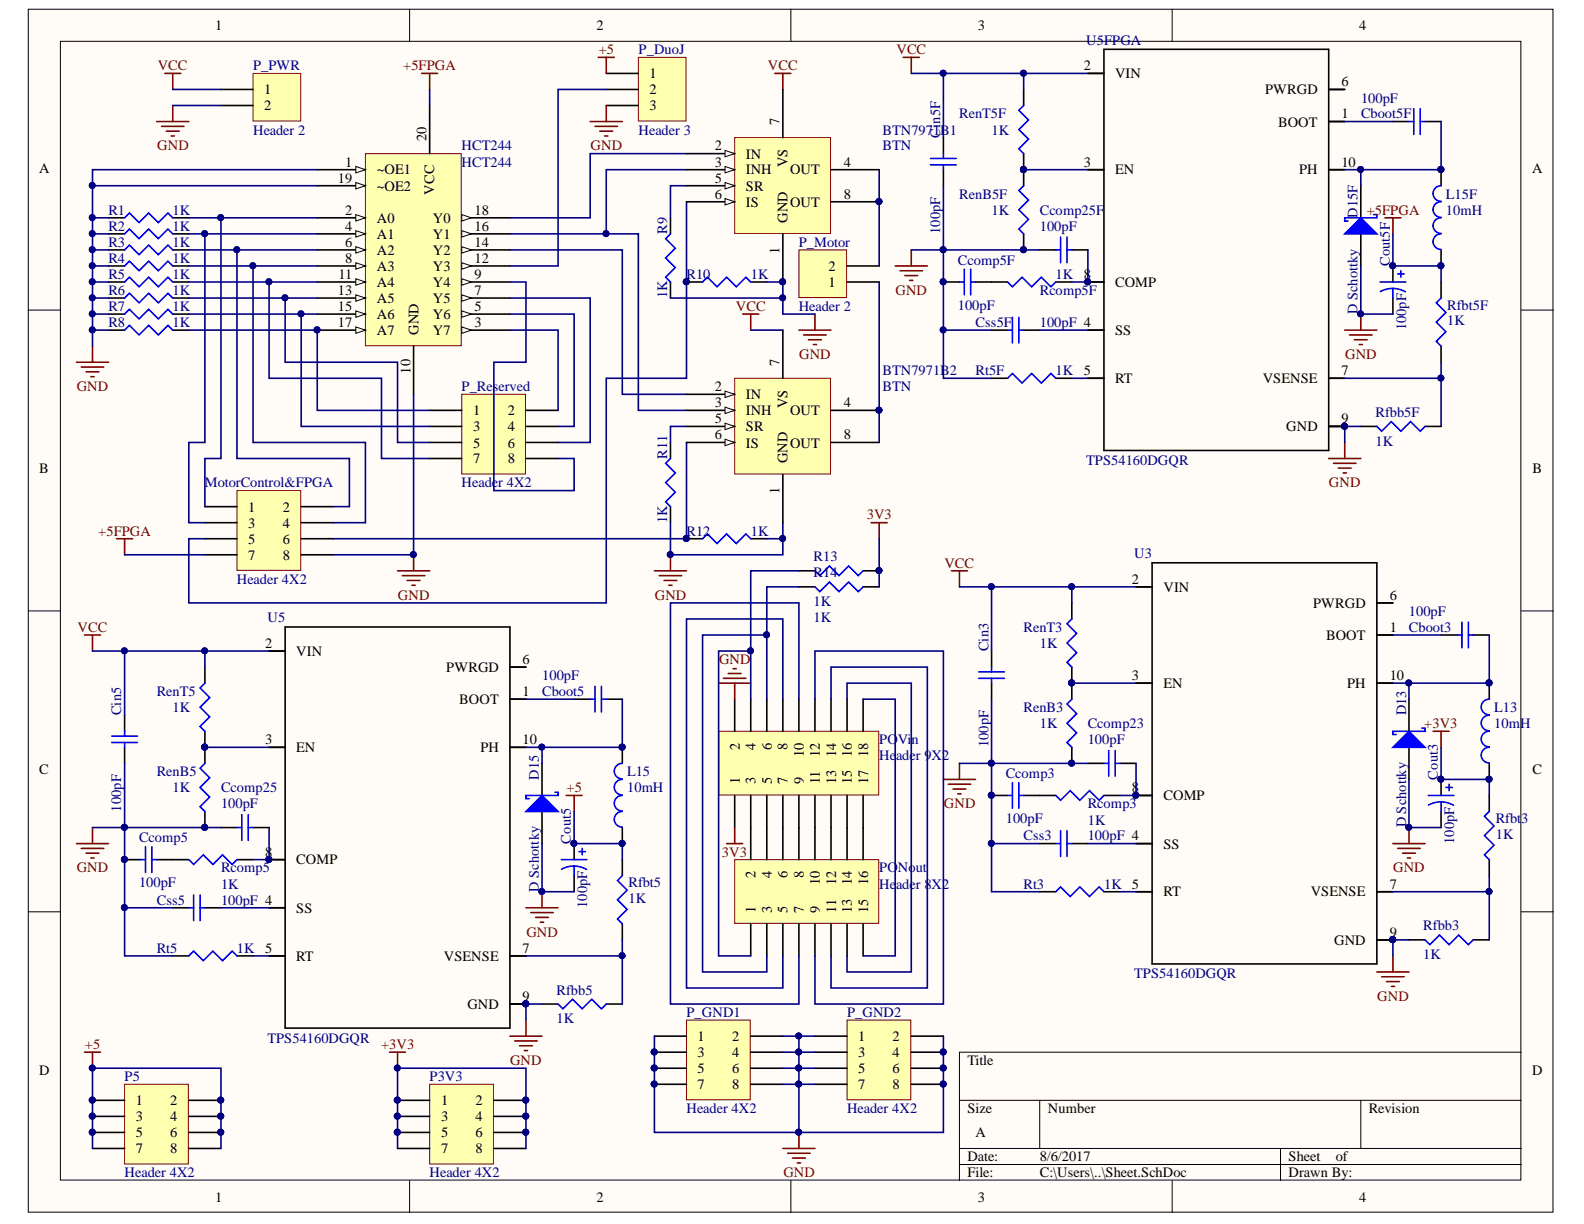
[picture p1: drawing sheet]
<svg xmlns="http://www.w3.org/2000/svg" width="279mm" height="216mm" viewBox="0 0 279 216" stroke-linecap="round" stroke-linejoin="round" font-family="sans-serif">
<defs><g id="words">
<g font-size="2.5">
<text x="38" y="5.3">1</text>
<text x="105.2" y="5.3">2</text>
<text x="172.5" y="5.3">3</text>
<text x="239.7" y="5.3">4</text>
<text x="46.6" y="16.7">1</text>
<text x="114.6" y="13.8">1</text>
<text x="114.6" y="16.7">2</text>
<text x="191.2" y="12.4">2</text>
<text x="196.7" y="13.8">VIN</text>
<text x="223.2" y="16.7">PWRGD</text>
<text x="236.6" y="15.2">6</text>
<text x="46.6" y="19.4">2</text>
<text x="114.6" y="19.4">3</text>
<text x="137.5" y="22" transform="rotate(-90 137.5 22)">7</text>
<text x="225.4" y="22.3">BOOT</text>
<text x="236.6" y="20.9">1</text>
<text x="60.9" y="29.4">1</text>
<text x="75.3" y="24.9" transform="rotate(-90 75.3 24.9)">20</text>
<text x="126.1" y="26.5">2</text>
<text x="126.1" y="29.4">3</text>
<text x="131.6" y="28">IN</text>
<text x="138.9" y="29.5" transform="rotate(-90 138.9 29.5)">VS</text>
<text x="148.8" y="29.4">4</text>
<text x="191.2" y="29.4">3</text>
<text x="236.6" y="29.4">10</text>
<text x="6.9" y="30.4">A</text>
<text x="59.6" y="32.2">19</text>
<text x="66.5" y="30.8">~OE1</text>
<text x="66.5" y="33.6">~OE2</text>
<text x="76.6" y="34.3" transform="rotate(-90 76.6 34.3)">VCC</text>
<text x="126.1" y="32.2">5</text>
<text x="126.1" y="35.1">6</text>
<text x="131.6" y="30.8">INH</text>
<text x="131.6" y="33.6">SR</text>
<text x="139.4" y="30.8">OUT</text>
<text x="148.8" y="35.1">8</text>
<text x="196.7" y="30.8">EN</text>
<text x="229.2" y="30.8">PH</text>
<text x="270.3" y="30.4">A</text>
<text x="60.9" y="37.9">2</text>
<text x="60.9" y="40.7">4</text>
<text x="66.5" y="39.3">A0</text>
<text x="76.4" y="39.3">Y0</text>
<text x="83.7" y="37.9">18</text>
<text x="83.7" y="40.7">16</text>
<text x="131.6" y="36.4">IS</text>
<text x="138.9" y="39.3" transform="rotate(-90 138.9 39.3)">GND</text>
<text x="139.4" y="36.4">OUT</text>
<text x="60.9" y="43.5">6</text>
<text x="60.9" y="46.3">8</text>
<text x="66.5" y="42.1">A1</text>
<text x="66.5" y="45">A2</text>
<text x="66.5" y="47.8">A3</text>
<text x="76.4" y="42.1">Y1</text>
<text x="76.4" y="45">Y2</text>
<text x="76.4" y="47.8">Y3</text>
<text x="83.7" y="43.5">14</text>
<text x="83.7" y="46.3">12</text>
<text x="137.5" y="44.8" transform="rotate(-90 137.5 44.8)">1</text>
<text x="146.1" y="47.8">2</text>
<text x="59.6" y="52">13</text>
<text x="59.7" y="49.2">11</text>
<text x="66.5" y="50.6">A4</text>
<text x="66.5" y="53.4">A5</text>
<text x="76.4" y="50.6">Y4</text>
<text x="76.4" y="53.4">Y5</text>
<text x="83.7" y="49.2">9</text>
<text x="83.7" y="52">7</text>
<text x="146.1" y="50.6">1</text>
<text x="191.2" y="49.2">8</text>
<text x="196.7" y="50.6">COMP</text>
<text x="59.6" y="54.9">15</text>
<text x="59.6" y="57.6">17</text>
<text x="66.5" y="56.3">A6</text>
<text x="66.5" y="59.1">A7</text>
<text x="73.8" y="59.1" transform="rotate(-90 73.8 59.1)">GND</text>
<text x="76.4" y="56.3">Y6</text>
<text x="76.4" y="59.1">Y7</text>
<text x="83.7" y="54.9">5</text>
<text x="83.7" y="57.6">3</text>
<text x="196.7" y="59.1">SS</text>
<text x="72.4" y="65.9" transform="rotate(-90 72.4 65.9)">10</text>
<text x="137.5" y="64.5" transform="rotate(-90 137.5 64.5)">7</text>
<text x="126.1" y="69">2</text>
<text x="126.1" y="71.8">3</text>
<text x="131.6" y="70.4">IN</text>
<text x="148.8" y="71.8">4</text>
<text x="191.2" y="66.2">5</text>
<text x="196.7" y="67.6">RT</text>
<text x="222.7" y="67.6">VSENSE</text>
<text x="236.6" y="66.2">7</text>
<text x="83.5" y="73.3">1</text>
<text x="83.5" y="76.1">3</text>
<text x="89.5" y="73.3">2</text>
<text x="89.5" y="76.1">4</text>
<text x="126.1" y="74.6">5</text>
<text x="126.1" y="77.5">6</text>
<text x="131.6" y="73.3">INH</text>
<text x="131.6" y="76.1">SR</text>
<text x="138.9" y="72" transform="rotate(-90 138.9 72)">VS</text>
<text x="139.4" y="73.3">OUT</text>
<text x="148.8" y="77.5">8</text>
<text x="226.9" y="76.1">GND</text>
<text x="236.6" y="74.6">9</text>
<text x="6.9" y="83.5">B</text>
<text x="83.5" y="78.9">5</text>
<text x="83.5" y="81.7">7</text>
<text x="89.5" y="78.9">6</text>
<text x="89.5" y="81.7">8</text>
<text x="131.6" y="78.9">IS</text>
<text x="138.9" y="81.7" transform="rotate(-90 138.9 81.7)">GND</text>
<text x="139.4" y="78.9">OUT</text>
<text x="270.3" y="83.5">B</text>
<text x="137.5" y="87.2" transform="rotate(-90 137.5 87.2)">1</text>
<text x="43.8" y="90.3">1</text>
<text x="43.8" y="93">3</text>
<text x="43.8" y="95.9">5</text>
<text x="49.9" y="90.3">2</text>
<text x="49.9" y="93">4</text>
<text x="49.9" y="95.9">6</text>
<text x="43.8" y="98.7">7</text>
<text x="49.9" y="98.7">8</text>
<text x="199.6" y="102.9">2</text>
<text x="205.2" y="104.4">VIN</text>
<text x="231.6" y="107.2">PWRGD</text>
<text x="245.1" y="105.8">6</text>
<text x="233.9" y="112.9">BOOT</text>
<text x="245.1" y="111.5">1</text>
<text x="46.8" y="114.3">2</text>
<text x="52.3" y="115.7">VIN</text>
<text x="78.7" y="118.6">PWRGD</text>
<text x="92.2" y="117.1">6</text>
<text x="199.6" y="119.9">3</text>
<text x="245.1" y="119.9">10</text>
<text x="81" y="124.1">BOOT</text>
<text x="92.2" y="122.8">1</text>
<text x="205.2" y="121.4">EN</text>
<text x="237.6" y="121.4">PH</text>
<text x="46.8" y="131.2">3</text>
<text x="92.2" y="131.2">10</text>
<text x="6.9" y="136.6">C</text>
<text x="52.3" y="132.7">EN</text>
<text x="84.7" y="132.7">PH</text>
<text x="130.5" y="132.3" transform="rotate(-90 130.5 132.3)">2</text>
<text x="133.3" y="132.3" transform="rotate(-90 133.3 132.3)">4</text>
<text x="136.1" y="132.3" transform="rotate(-90 136.1 132.3)">6</text>
<text x="138.9" y="132.3" transform="rotate(-90 138.9 132.3)">8</text>
<text x="141.8" y="133.5" transform="rotate(-90 141.8 133.5)">10</text>
<text x="144.6" y="133.5" transform="rotate(-90 144.6 133.5)">12</text>
<text x="147.5" y="133.5" transform="rotate(-90 147.5 133.5)">14</text>
<text x="150.3" y="133.5" transform="rotate(-90 150.3 133.5)">16</text>
<text x="153.1" y="133.5" transform="rotate(-90 153.1 133.5)">18</text>
<text x="270.3" y="136.6">C</text>
<text x="130.5" y="138.3" transform="rotate(-90 130.5 138.3)">1</text>
<text x="133.3" y="138.3" transform="rotate(-90 133.3 138.3)">3</text>
<text x="136.1" y="138.3" transform="rotate(-90 136.1 138.3)">5</text>
<text x="138.9" y="138.3" transform="rotate(-90 138.9 138.3)">7</text>
<text x="141.8" y="138.3" transform="rotate(-90 141.8 138.3)">9</text>
<text x="144.6" y="138.3" transform="rotate(-90 144.6 138.3)">11</text>
<text x="147.5" y="138.3" transform="rotate(-90 147.5 138.3)">13</text>
<text x="150.3" y="138.3" transform="rotate(-90 150.3 138.3)">15</text>
<text x="153.1" y="138.3" transform="rotate(-90 153.1 138.3)">17</text>
<text x="199.6" y="139.8">8</text>
<text x="205.2" y="141.1">COMP</text>
<text x="205.2" y="149.7">SS</text>
<text x="46.8" y="151.1">8</text>
<text x="52.3" y="152.5">COMP</text>
<text x="133.3" y="154.9" transform="rotate(-90 133.3 154.9)">2</text>
<text x="136.1" y="154.9" transform="rotate(-90 136.1 154.9)">4</text>
<text x="138.9" y="154.9" transform="rotate(-90 138.9 154.9)">6</text>
<text x="141.8" y="154.9" transform="rotate(-90 141.8 154.9)">8</text>
<text x="52.3" y="161">SS</text>
<text x="133.3" y="161" transform="rotate(-90 133.3 161)">1</text>
<text x="136.1" y="161" transform="rotate(-90 136.1 161)">3</text>
<text x="138.9" y="161" transform="rotate(-90 138.9 161)">5</text>
<text x="141.8" y="161" transform="rotate(-90 141.8 161)">7</text>
<text x="144.6" y="161" transform="rotate(-90 144.6 161)">9</text>
<text x="144.6" y="156.2" transform="rotate(-90 144.6 156.2)">10</text>
<text x="147.5" y="161" transform="rotate(-90 147.5 161)">11</text>
<text x="147.5" y="156.2" transform="rotate(-90 147.5 156.2)">12</text>
<text x="150.3" y="161" transform="rotate(-90 150.3 161)">13</text>
<text x="150.3" y="156.2" transform="rotate(-90 150.3 156.2)">14</text>
<text x="153.1" y="161" transform="rotate(-90 153.1 161)">15</text>
<text x="153.1" y="156.2" transform="rotate(-90 153.1 156.2)">16</text>
<text x="199.6" y="156.8">5</text>
<text x="205.2" y="158.1">RT</text>
<text x="231.2" y="158.1">VSENSE</text>
<text x="245.1" y="156.8">7</text>
<text x="235.3" y="166.7">GND</text>
<text x="245.1" y="165.2">9</text>
<text x="46.8" y="168.1">5</text>
<text x="52.3" y="169.4">RT</text>
<text x="78.3" y="169.4">VSENSE</text>
<text x="92.2" y="168.1">7</text>
<text x="82.4" y="178">GND</text>
<text x="92.2" y="176.5">9</text>
<text x="123" y="183.6">1</text>
<text x="129.1" y="183.6">2</text>
<text x="151.4" y="183.6">1</text>
<text x="157.5" y="183.6">2</text>
<text x="6.9" y="189.6">D</text>
<text x="123" y="186.4">3</text>
<text x="123" y="189.3">5</text>
<text x="129.1" y="186.4">4</text>
<text x="129.1" y="189.3">6</text>
<text x="151.4" y="186.4">3</text>
<text x="151.4" y="189.3">5</text>
<text x="157.5" y="186.4">4</text>
<text x="157.5" y="189.3">6</text>
<text x="170.6" y="187.9">Title</text>
<text x="270.3" y="189.6">D</text>
<text x="23.9" y="195">1</text>
<text x="23.9" y="197.8">3</text>
<text x="30" y="195">2</text>
<text x="30" y="197.8">4</text>
<text x="77.8" y="195">1</text>
<text x="77.8" y="197.8">3</text>
<text x="83.9" y="195">2</text>
<text x="83.9" y="197.8">4</text>
<text x="123" y="192.1">7</text>
<text x="129.1" y="192.1">8</text>
<text x="151.4" y="192.1">7</text>
<text x="157.5" y="192.1">8</text>
<text x="170.6" y="196.4">Size</text>
<text x="184.8" y="196.4">Number</text>
<text x="241.4" y="196.4">Revision</text>
<text x="23.9" y="200.6">5</text>
<text x="23.9" y="203.4">7</text>
<text x="30" y="200.6">6</text>
<text x="30" y="203.4">8</text>
<text x="77.8" y="200.6">5</text>
<text x="77.8" y="203.4">7</text>
<text x="83.9" y="200.6">6</text>
<text x="83.9" y="203.4">8</text>
<text x="172.1" y="200.6">A</text>
<text x="170.6" y="204.9">Date:</text>
<text x="170.6" y="207.6">File:</text>
<text x="183.4" y="204.9">8/6/2017</text>
<text x="183.4" y="207.6">C:\Users\..\Sheet.SchDoc</text>
<text x="227.3" y="204.9">Sheet</text>
<text x="227.3" y="207.6">Drawn By:</text>
<text x="235.6" y="204.9">of</text>
<text x="38" y="212">1</text>
<text x="105.2" y="212">2</text>
<text x="172.5" y="212">3</text>
<text x="239.7" y="212">4</text>
</g>
<g font-size="2.5" fill="#800000">
<text x="105.6" y="9.6">+5</text>
<text x="158.1" y="9.6">VCC</text>
<text x="27.8" y="12.4">VCC</text>
<text x="71.1" y="12.4">+5FPGA</text>
<text x="135.5" y="12.4">VCC</text>
<text x="27.7" y="26.5">GND</text>
<text x="104.2" y="26.5">GND</text>
<text x="241.1" y="37.9">+5FPGA</text>
<text x="158" y="52">GND</text>
<text x="129.8" y="54.9">VCC</text>
<text x="141" y="63.3">GND</text>
<text x="237.3" y="63.3">GND</text>
<text x="13.5" y="69">GND</text>
<text x="234.4" y="86">GND</text>
<text x="17.3" y="94.5">+5FPGA</text>
<text x="152.9" y="91.6">3V3</text>
<text x="166.6" y="100.1">VCC</text>
<text x="70.2" y="105.8">GND</text>
<text x="115.5" y="105.8">GND</text>
<text x="13.7" y="111.5">VCC</text>
<text x="126.8" y="117.1">GND</text>
<text x="251.2" y="128.5">+3V3</text>
<text x="100" y="139.8">+5</text>
<text x="166.5" y="142.6">GND</text>
<text x="13.5" y="153.9">GND</text>
<text x="127.3" y="151.1">3V3</text>
<text x="245.7" y="153.9">GND</text>
<text x="92.8" y="165.2">GND</text>
<text x="242.9" y="176.5">GND</text>
<text x="15" y="185.1">+5</text>
<text x="67.2" y="185.1">+3V3</text>
<text x="90" y="187.9">GND</text>
<text x="138.2" y="207.6">GND</text>
</g>
<g font-size="2.5" fill="#000080">
<text x="112.6" y="9.6">P_DuoJ</text>
<text x="191.6" y="7.9">U5FPGA</text>
<text x="44.6" y="12.4">P_PWR</text>
<text x="44.6" y="23.8">Header 2</text>
<text x="112.6" y="23.8">Header 3</text>
<text x="155.7" y="23.8">BTN7971B1</text>
<text x="169.2" y="20.9">RenT5F</text>
<text x="174.9" y="23.8">1K</text>
<text x="240.1" y="18.1">100pF</text>
<text x="240.1" y="20.9">Cboot5F</text>
<text x="81.4" y="26.5">HCT244</text>
<text x="81.4" y="29.4">HCT244</text>
<text x="155.7" y="26.5">BTN</text>
<text x="165.8" y="24.3" transform="rotate(-90 165.8 24.3)">Cin5F</text>
<text x="169.2" y="35.1">RenB5F</text>
<text x="255" y="35.1">L15F</text>
<text x="19.1" y="37.9">R1</text>
<text x="19.1" y="40.7">R2</text>
<text x="30.4" y="37.9">1K</text>
<text x="30.4" y="40.7">1K</text>
<text x="117.7" y="41.2" transform="rotate(-90 117.7 41.2)">R9</text>
<text x="165.8" y="41.2" transform="rotate(-90 165.8 41.2)">100pF</text>
<text x="174.9" y="37.9">1K</text>
<text x="183.4" y="40.7">100pF</text>
<text x="183.4" y="37.9">Ccomp25F</text>
<text x="239.5" y="38.5" transform="rotate(-90 239.5 38.5)">D15F</text>
<text x="255" y="37.9">10mH</text>
<text x="19.1" y="43.5">R3</text>
<text x="19.1" y="46.3">R4</text>
<text x="30.4" y="43.5">1K</text>
<text x="30.4" y="46.3">1K</text>
<text x="140.9" y="43.5">P_Motor</text>
<text x="169" y="46.7">Ccomp5F</text>
<text x="245.1" y="46.9" transform="rotate(-90 245.1 46.9)">Cout5F</text>
<text x="19.1" y="49.2">R5</text>
<text x="19.1" y="52">R6</text>
<text x="30.4" y="49.2">1K</text>
<text x="30.4" y="52">1K</text>
<text x="117.7" y="52.6" transform="rotate(-90 117.7 52.6)">1K</text>
<text x="121.1" y="49.2">R10</text>
<text x="132.4" y="49.2">1K</text>
<text x="183.4" y="52">Rcomp5F</text>
<text x="186.2" y="49.2">1K</text>
<text x="19.1" y="54.9">R7</text>
<text x="19.1" y="57.6">R8</text>
<text x="30.4" y="54.9">1K</text>
<text x="30.4" y="57.6">1K</text>
<text x="140.9" y="54.9">Header 2</text>
<text x="169" y="54.6">100pF</text>
<text x="172.1" y="57.6">Css5F</text>
<text x="183.4" y="57.6">100pF 4</text>
<text x="239.5" y="55.4" transform="rotate(-90 239.5 55.4)">D Schottky</text>
<text x="248" y="58.2" transform="rotate(-90 248 58.2)">100pF</text>
<text x="255.3" y="57.4">1K</text>
<text x="255.3" y="54.6">Rfbt5F</text>
<text x="81.4" y="69">P_Reserved</text>
<text x="155.7" y="66.2">BTN7971B2</text>
<text x="155.7" y="69">BTN</text>
<text x="172.1" y="66.2">Rt5F</text>
<text x="186.2" y="66.2">1K</text>
<text x="242.6" y="73.5">Rfbb5F</text>
<text x="117.7" y="80.9" transform="rotate(-90 117.7 80.9)">R11</text>
<text x="191.6" y="82">TPS54160DGQR</text>
<text x="242.6" y="78.6">1K</text>
<text x="36.1" y="86">MotorControl&amp;FPGA</text>
<text x="81.4" y="86">Header 4X2</text>
<text x="117.7" y="92.2" transform="rotate(-90 117.7 92.2)">1K</text>
<text x="121.1" y="94.5">R12</text>
<text x="132.4" y="94.5">1K</text>
<text x="143.5" y="99">R13</text>
<text x="143.5" y="101.8">R14</text>
<text x="200.1" y="98.5">U3</text>
<text x="41.8" y="102.9">Header 4X2</text>
<text x="143.5" y="106.9">1K</text>
<text x="47.2" y="109.8">U5</text>
<text x="143.5" y="109.8">1K</text>
<text x="180.5" y="111.5">RenT3</text>
<text x="248.5" y="108.6">100pF</text>
<text x="248.5" y="111.5">Cboot3</text>
<text x="95.6" y="119.9">100pF</text>
<text x="174.4" y="114.9" transform="rotate(-90 174.4 114.9)">Cin3</text>
<text x="183.4" y="114.3">1K</text>
<text x="27.7" y="122.8">RenT5</text>
<text x="30.4" y="125.6">1K</text>
<text x="95.6" y="122.8">Cboot5</text>
<text x="180.5" y="125.6">RenB3</text>
<text x="263.6" y="125.6">L13</text>
<text x="21.4" y="126.2" transform="rotate(-90 21.4 126.2)">Cin5</text>
<text x="155.1" y="131.2">PO</text>
<text x="158.4" y="131.2">Vi</text>
<text x="160.8" y="131.2">n</text>
<text x="174.4" y="131.8" transform="rotate(-90 174.4 131.8)">100pF</text>
<text x="183.4" y="128.5">1K</text>
<text x="191.9" y="131.2">100pF</text>
<text x="191.9" y="128.5">Ccomp23</text>
<text x="248" y="126.2" transform="rotate(-90 248 126.2)">D13</text>
<text x="263.6" y="128.5">10mH</text>
<text x="27.7" y="136.9">RenB5</text>
<text x="95" y="137.5" transform="rotate(-90 95 137.5)">D15</text>
<text x="110.6" y="136.9">L15</text>
<text x="155.1" y="134.1">He</text>
<text x="158" y="134.1">ader 9X2</text>
<text x="177.4" y="137.2">Ccomp3</text>
<text x="253.6" y="137.5" transform="rotate(-90 253.6 137.5)">Cout3</text>
<text x="21.4" y="143.2" transform="rotate(-90 21.4 143.2)">100pF</text>
<text x="30.4" y="139.8">1K</text>
<text x="39" y="142.6">100pF</text>
<text x="39" y="139.8">Ccomp25</text>
<text x="110.6" y="139.8">10mH</text>
<text x="191.9" y="142.6">Rcomp3</text>
<text x="24.5" y="148.6">Ccomp5</text>
<text x="100.7" y="148.8" transform="rotate(-90 100.7 148.8)">Cout5</text>
<text x="177.4" y="145.1">100pF</text>
<text x="180.5" y="148.2">Css3</text>
<text x="191.9" y="145.4">1K</text>
<text x="191.9" y="148.2">100pF 4</text>
<text x="248" y="146" transform="rotate(-90 248 146)">D Schottky</text>
<text x="256.5" y="148.8" transform="rotate(-90 256.5 148.8)">100pF</text>
<text x="263.8" y="148">1K</text>
<text x="263.8" y="145.1">Rfbt</text>
<text x="268.3" y="145.1">3</text>
<text x="39" y="153.9">Rcomp5</text>
<text x="155.1" y="153.9">PO</text>
<text x="158.4" y="153.9">Nout</text>
<text x="24.5" y="156.4">100pF</text>
<text x="27.7" y="159.6">Css5</text>
<text x="39" y="156.8">1K</text>
<text x="39" y="159.6">100pF 4</text>
<text x="95" y="157.3" transform="rotate(-90 95 157.3)">D Schottky</text>
<text x="103.6" y="160.1" transform="rotate(-90 103.6 160.1)">100pF</text>
<text x="110.9" y="159.3">1K</text>
<text x="110.9" y="156.4">Rfbt5</text>
<text x="155.1" y="156.8">He</text>
<text x="158" y="156.8">ader 8X2</text>
<text x="180.5" y="156.8">Rt3</text>
<text x="194.7" y="156.8">1K</text>
<text x="251.1" y="164.1">Rfbb3</text>
<text x="27.7" y="168.1">Rt5</text>
<text x="41.8" y="168.1">1K</text>
<text x="200.1" y="172.6">TPS54160DGQR</text>
<text x="251.1" y="169.2">1K</text>
<text x="98.2" y="175.4">Rfbb5</text>
<text x="121.1" y="179.4">P_GND1</text>
<text x="149.4" y="179.4">P_GND2</text>
<text x="47.2" y="183.9">TPS54160DGQR</text>
<text x="98.2" y="180.5">1K</text>
<text x="22" y="190.7">P5</text>
<text x="75.8" y="190.7">P3V3</text>
<text x="121.1" y="196.4">Header 4X2</text>
<text x="149.4" y="196.4">Header 4X2</text>
<text x="22" y="207.6">Header 4X2</text>
<text x="75.8" y="207.6">Header 4X2</text>
</g>
</g></defs>
<g fill="#fffcf8" stroke="#000" stroke-width=".18">
<path d="M5 1.6h268.9v212.2h-268.9z"/>
<path d="M10.7 7.3h257.6v200.9h-257.6z"/>
</g>
<g fill="none" stroke="#000" stroke-width=".18">
<path d="M72.2 1.6v5.7M139.5 1.6v5.7M206.8 1.6v5.7M5 54.7h5.7M268.3 54.7h5.7M5 107.8h5.7M268.3 107.8h5.7M5 160.8h5.7M268.3 160.8h5.7M169.2 194.1h99.1M183.4 194.1v8.5M240 194.1v8.5"/>
<path d="M268.3 185.6h-99.1v22.6M72.2 208.2v5.7M139.5 208.2v5.7M169.2 202.6h99.1M169.2 205.4h99.1M206.8 208.2v5.7M225.9 202.6v5.6"/>
</g>
<path d="M13.5 63.9h5.6M14.3 64.7h4M15.2 65.6h2.2M16 66.4h.6M16.3 61.1v2.8M73 97.9v2.8M70.1 100.7h5.7M71 101.5h3.9M71.8 102.4h2.3M72.7 103.2h.5" fill="none" stroke="#800000" stroke-width=".28"/>
<circle cx="72.9" cy="97.8" r=".52" fill="#000080" stroke="#000080" stroke-width=".18"/>
<g fill="none" stroke="#000" stroke-width=".28">
<path d="M19.1 38.4h2.9M30.5 38.4h2.8M19.1 41.3h2.9M19.1 44.1h2.9M19.1 46.9h2.9M19.1 49.7h2.9M19.1 52.6h2.9M19.1 55.4h2.9M19.1 58.2h2.9M30.5 41.3h2.8M30.5 44.1h2.8M30.5 46.9h2.8"/>
<path d="M30.5 49.7h2.8M30.5 52.6h2.8M30.5 55.4h2.8M30.5 58.2h2.8"/>
</g>
<path d="M22 38.4l.8-.8 1.7 1.7 1.7-1.7 1.7 1.7 1.7-1.7 .9 .8M22 41.3l.8-.9 1.7 1.7 1.7-1.7 1.7 1.7 1.7-1.7 .9 .9M22 44.1l.8-.9 1.7 1.7 1.7-1.7 1.7 1.7 1.7-1.7 .9 .9M22 46.9l.8-.8 1.7 1.7 1.7-1.7 1.7 1.7 1.7-1.7 .9 .8M22 49.7l.8-.8 1.7 1.7 1.7-1.7 1.7 1.7 1.7-1.7 .9 .8M22 52.6l.8-.9 1.7 1.7 1.7-1.7 1.7 1.7 1.7-1.7 .9 .9M22 55.4l.8-.8 1.7 1.7 1.7-1.7 1.7 1.7 1.7-1.7 .9 .8M22 58.2l.8-.8 1.7 1.7 1.7-1.7 1.7 1.7 1.7-1.7 .9 .8" fill="none" stroke="#00f" stroke-width=".28"/>
<path d="M64.5 27.1h16.9v33.9h-16.9z" fill="#ffffb0" stroke="#800000" stroke-width=".18"/>
<path d="M56 29.9h8.5" fill="none" stroke="#000" stroke-width=".28"/>
<path d="M62.8 29.4l1.7 .5-1.7 .6z" fill="#fffcf8"/>
<path d="M62.8 29.4l1.7 .5-1.7 .6z" fill="none" stroke="#000" stroke-width=".18"/>
<path d="M56 32.8h8.5" fill="none" stroke="#000" stroke-width=".28"/>
<path d="M62.8 32.2l1.7 .6-1.7 .5z" fill="#fffcf8"/>
<path d="M62.8 32.2l1.7 .6-1.7 .5z" fill="none" stroke="#000" stroke-width=".18"/>
<path d="M56 38.4h8.5" fill="none" stroke="#000" stroke-width=".28"/>
<path d="M62.8 37.9l1.7 .5-1.7 .6z" fill="#fffcf8"/>
<path d="M62.8 37.9l1.7 .5-1.7 .6z" fill="none" stroke="#000" stroke-width=".18"/>
<path d="M56 41.3h8.5" fill="none" stroke="#000" stroke-width=".28"/>
<path d="M62.8 40.7l1.7 .6-1.7 .5z" fill="#fffcf8"/>
<path d="M62.8 40.7l1.7 .6-1.7 .5z" fill="none" stroke="#000" stroke-width=".18"/>
<path d="M56 44.1h8.5" fill="none" stroke="#000" stroke-width=".28"/>
<path d="M62.8 43.5l1.7 .6-1.7 .5z" fill="#fffcf8"/>
<path d="M62.8 43.5l1.7 .6-1.7 .5z" fill="none" stroke="#000" stroke-width=".18"/>
<path d="M56 46.9h8.5" fill="none" stroke="#000" stroke-width=".28"/>
<path d="M62.8 46.3l1.7 .6-1.7 .6z" fill="#fffcf8"/>
<path d="M62.8 46.3l1.7 .6-1.7 .6z" fill="none" stroke="#000" stroke-width=".18"/>
<path d="M56 49.7h8.5" fill="none" stroke="#000" stroke-width=".28"/>
<path d="M62.8 49.2l1.7 .5-1.7 .6z" fill="#fffcf8"/>
<path d="M62.8 49.2l1.7 .5-1.7 .6z" fill="none" stroke="#000" stroke-width=".18"/>
<path d="M56 52.6h8.5" fill="none" stroke="#000" stroke-width=".28"/>
<path d="M62.8 52l1.7 .6-1.7 .5z" fill="#fffcf8"/>
<path d="M62.8 52l1.7 .6-1.7 .5z" fill="none" stroke="#000" stroke-width=".18"/>
<path d="M56 55.4h8.5" fill="none" stroke="#000" stroke-width=".28"/>
<path d="M62.8 54.8l1.7 .6-1.7 .6z" fill="#fffcf8"/>
<path d="M62.8 54.8l1.7 .6-1.7 .6z" fill="none" stroke="#000" stroke-width=".18"/>
<path d="M56 58.2h8.5" fill="none" stroke="#000" stroke-width=".28"/>
<path d="M62.8 57.7l1.7 .5-1.7 .6z" fill="#fffcf8"/>
<path d="M62.8 57.7l1.7 .5-1.7 .6z" fill="none" stroke="#000" stroke-width=".18"/>
<circle cx="55.9" cy="58.2" r=".52" fill="#000080" stroke="#000080" stroke-width=".18"/>
<path d="M75.8 18.6v8.5M81.4 38.4h8.5M73 61.1v8.5" fill="none" stroke="#000" stroke-width=".28"/>
<path d="M81.4 37.9l1.7 .5-1.7 .6z" fill="#fffcf8"/>
<path d="M81.4 37.9l1.7 .5-1.7 .6z" fill="none" stroke="#000" stroke-width=".18"/>
<path d="M81.4 41.3h8.5" fill="none" stroke="#000" stroke-width=".28"/>
<path d="M81.4 40.7l1.7 .6-1.7 .5z" fill="#fffcf8"/>
<path d="M81.4 40.7l1.7 .6-1.7 .5z" fill="none" stroke="#000" stroke-width=".18"/>
<path d="M81.4 44.1h8.5" fill="none" stroke="#000" stroke-width=".28"/>
<path d="M81.4 43.5l1.7 .6-1.7 .5z" fill="#fffcf8"/>
<path d="M81.4 43.5l1.7 .6-1.7 .5z" fill="none" stroke="#000" stroke-width=".18"/>
<path d="M81.4 46.9h8.5" fill="none" stroke="#000" stroke-width=".28"/>
<path d="M81.4 46.3l1.7 .6-1.7 .6z" fill="#fffcf8"/>
<path d="M81.4 46.3l1.7 .6-1.7 .6z" fill="none" stroke="#000" stroke-width=".18"/>
<path d="M81.4 49.7h8.5" fill="none" stroke="#000" stroke-width=".28"/>
<path d="M81.4 49.2l1.7 .5-1.7 .6z" fill="#fffcf8"/>
<path d="M81.4 49.2l1.7 .5-1.7 .6z" fill="none" stroke="#000" stroke-width=".18"/>
<path d="M81.4 52.6h8.5" fill="none" stroke="#000" stroke-width=".28"/>
<path d="M81.4 52l1.7 .6-1.7 .5z" fill="#fffcf8"/>
<path d="M81.4 52l1.7 .6-1.7 .5z" fill="none" stroke="#000" stroke-width=".18"/>
<path d="M81.4 55.4h8.5" fill="none" stroke="#000" stroke-width=".28"/>
<path d="M81.4 54.8l1.7 .6-1.7 .6z" fill="#fffcf8"/>
<path d="M81.4 54.8l1.7 .6-1.7 .6z" fill="none" stroke="#000" stroke-width=".18"/>
<path d="M81.4 58.2h8.5" fill="none" stroke="#000" stroke-width=".28"/>
<path d="M81.4 57.7l1.7 .5-1.7 .6z" fill="#fffcf8"/>
<path d="M81.4 57.7l1.7 .5-1.7 .6z" fill="none" stroke="#000" stroke-width=".18"/>
<g fill="#000080" stroke="#000080" stroke-width=".18">
<circle cx="55.9" cy="58.2" r=".52"/>
<circle cx="118.2" cy="97.8" r=".52"/>
<circle cx="121.1" cy="49.7" r=".52"/>
<circle cx="121.1" cy="95" r=".52"/>
</g>
<g fill="none" stroke="#800000" stroke-width=".28">
<path d="M74.4 12.9h2.8M75.8 12.9v2.9M136.7 12.9h2.8M138.1 12.9v2.9M131 55.4h2.8M132.4 55.4v2.8M140.9 58.2h5.7M141.8 59.1h3.9M142.6 59.9h2.3M143.7 55.4v2.8M143.5 60.8h.5M118.3 97.9v2.8"/>
<path d="M115.4 100.7h5.7M116.3 101.5h3.9M117.1 102.4h2.3M118 103.2h.5"/>
</g>
<path d="M118.3 38.4v2.9M118.3 49.7v2.9M121.1 49.7h2.8M132.4 49.7h2.9M118.3 78v2.9M118.3 89.4v2.8M121.1 95h2.8M132.4 95h2.9" fill="none" stroke="#000" stroke-width=".28"/>
<path d="M118.3 41.3l-.9 .8 1.7 1.7-1.7 1.7 1.7 1.7-1.7 1.7 .9 .8M123.9 49.7l.9-.8 1.7 1.7 1.7-1.7 1.7 1.7 1.7-1.7 .8 .8M118.3 80.9l-.9 .8 1.7 1.7-1.7 1.7 1.7 1.7-1.7 1.7 .9 .9M123.9 95l.9-.8 1.7 1.7 1.7-1.7 1.7 1.7 1.7-1.7 .8 .8" fill="none" stroke="#00f" stroke-width=".28"/>
<path d="M81.4 69.6h11.3v14h-11.3z" fill="#ffffb0" stroke="#800000" stroke-width=".18"/>
<path d="M75.8 72.4h5.6M75.8 75.2h5.6M75.8 78h5.6M92.8 72.4h5.6M92.8 75.2h5.6M92.8 78h5.6M75.8 80.9h5.6M92.8 80.9h5.6" fill="none" stroke="#000" stroke-width=".28"/>
<path d="M140.9 44.1h8.4v8.4h-8.4z" fill="#ffffb0" stroke="#800000" stroke-width=".18"/>
<path d="M149.4 49.7h5.7M149.4 46.9h5.7" fill="none" stroke="#000" stroke-width=".28"/>
<path d="M44.6 12.9h8.4v8.5h-8.4z" fill="#ffffb0" stroke="#800000" stroke-width=".18"/>
<path d="M39 15.8h5.6M39 18.6h5.6" fill="none" stroke="#000" stroke-width=".28"/>
<path d="M29.1 12.9h2.8M30.5 12.9v2.9M30.5 18.6v2.8M27.6 21.4h5.7M28.5 22.3h4M29.3 23.1h2.3M30.2 24h.6" fill="none" stroke="#800000" stroke-width=".28"/>
<path d="M112.6 10.1h8.4v11.3h-8.4z" fill="#ffffb0" stroke="#800000" stroke-width=".18"/>
<path d="M106.9 12.9h5.7M106.9 15.8h5.7M106.9 18.6h5.7" fill="none" stroke="#000" stroke-width=".28"/>
<path d="M105.5 10.1h2.9M106.9 10.1v2.8M106.9 18.6v2.8M104.1 21.4h5.7M105 22.3h3.9M105.8 23.1h2.3M106.7 24h.5" fill="none" stroke="#800000" stroke-width=".28"/>
<path d="M75.8 191.3h11.2v14h-11.2z" fill="#ffffb0" stroke="#800000" stroke-width=".18"/>
<path d="M70.1 194.1h5.7M70.1 196.9h5.7M70.1 199.7h5.7M87.1 194.1h5.7M87.1 196.9h5.7M87.1 199.7h5.7M70.1 202.6h5.7M87.1 202.6h5.7" fill="none" stroke="#000" stroke-width=".28"/>
<g fill="#000080" stroke="#000080" stroke-width=".18">
<circle cx="70.1" cy="194" r=".52"/>
<circle cx="92.7" cy="194" r=".52"/>
<circle cx="70.1" cy="196.9" r=".52"/>
<circle cx="92.7" cy="196.9" r=".52"/>
<circle cx="70.1" cy="199.7" r=".52"/>
<circle cx="92.7" cy="199.7" r=".52"/>
</g>
<path d="M22 191.3h11.2v14h-11.2z" fill="#ffffb0" stroke="#800000" stroke-width=".18"/>
<path d="M16.3 194.1h5.7M16.3 196.9h5.7M16.3 199.7h5.7M33.3 194.1h5.7M33.3 196.9h5.7M33.3 199.7h5.7M16.3 202.6h5.7M33.3 202.6h5.7" fill="none" stroke="#000" stroke-width=".28"/>
<g fill="#000080" stroke="#000080" stroke-width=".18">
<circle cx="16.3" cy="194" r=".52"/>
<circle cx="38.9" cy="194" r=".52"/>
<circle cx="16.3" cy="196.9" r=".52"/>
<circle cx="38.9" cy="196.9" r=".52"/>
<circle cx="16.3" cy="199.7" r=".52"/>
<circle cx="38.9" cy="199.7" r=".52"/>
</g>
<path d="M41.8 86.5h11.2v14.1h-11.2z" fill="#ffffb0" stroke="#800000" stroke-width=".18"/>
<path d="M36.1 89.4h5.7M36.1 92.2h5.7M36.1 95h5.7M36.1 97.9h5.7M53.1 89.4h5.7M53.1 92.2h5.7M53.1 95h5.7M53.1 97.9h5.7" fill="none" stroke="#000" stroke-width=".28"/>
<path d="M20.6 95h2.8M22 95v2.9" fill="none" stroke="#800000" stroke-width=".28"/>
<path d="M121.1 179.9h11.2v14.1h-11.2z" fill="#ffffb0" stroke="#800000" stroke-width=".18"/>
<path d="M115.4 182.8h5.7M115.4 185.6h5.7M115.4 188.4h5.7M115.4 191.3h5.7M132.4 182.8h5.7M132.4 185.6h5.7M132.4 188.4h5.7M132.4 191.3h5.7" fill="none" stroke="#000" stroke-width=".28"/>
<g fill="#000080" stroke="#000080" stroke-width=".18">
<circle cx="115.4" cy="185.6" r=".52"/>
<circle cx="115.4" cy="188.4" r=".52"/>
<circle cx="115.4" cy="191.2" r=".52"/>
</g>
<path d="M149.4 179.9h11.3v14.1h-11.3z" fill="#ffffb0" stroke="#800000" stroke-width=".18"/>
<g fill="none" stroke="#000" stroke-width=".28">
<path d="M36.1 117.7v2.8M47.5 114.8h2.8M50.3 110.6h39.6v70.7h-39.6zM89.9 117.7h2.9M22 126.2v2.8M22 131.8v2.8M36.1 129v5.6M47.5 131.8h2.8M89.9 123.3h2.9M89.9 131.8h2.9M95.6 134.6v5.7M101.3 123.3h2.8"/>
<path d="M106.9 123.3h2.9M22 151.6h2.8M27.6 151.6h5.7M36.1 143.1v2.9M39 146h2.8M41.8 151.6h2.8M44.6 146h2.9M47.5 151.6h2.8M95.6 143.1v5.7M30.5 160.1h2.8M30.5 168.6h2.8M36.1 160.1h2.9"/>
<path d="M41.8 168.6h2.8M47.5 160.1h2.8M47.5 168.6h2.8M89.9 168.6h2.9M89.9 177.1h2.9M143.7 182.8h5.7M143.7 185.6h5.7M143.7 188.4h5.7M143.7 191.3h5.7M160.7 182.8h5.7M160.7 185.6h5.7M160.7 188.4h5.7"/>
<path d="M160.7 191.3h5.7"/>
</g>
<g fill="#000080" stroke="#000080" stroke-width=".18">
<circle cx="166.4" cy="185.6" r=".52"/>
<circle cx="166.4" cy="188.4" r=".52"/>
<circle cx="166.4" cy="191.2" r=".52"/>
<circle cx="70.1" cy="188.4" r=".52"/>
<circle cx="16.3" cy="188.4" r=".52"/>
<circle cx="140.9" cy="199.7" r=".52"/>
<circle cx="47.4" cy="151.6" r=".52"/>
<circle cx="92.7" cy="177.1" r=".52"/>
<circle cx="36.1" cy="131.8" r=".52"/>
<circle cx="36.1" cy="145.9" r=".52"/>
<circle cx="21.9" cy="151.6" r=".52"/>
</g>
<g fill="none" stroke="#800000" stroke-width=".28">
<path d="M14.9 112h2.8M16.3 112v2.8M13.5 148.8h5.6M14.3 149.6h4M15.2 150.5h2.2M16 151.3h.6M16.3 146v2.8M14.9 185.6h2.8M16.3 185.6v2.8M68.7 185.6h2.8M70.1 185.6v2.8M140.9 199.7v2.9"/>
<path d="M138.1 202.6h5.6M138.9 203.4h4M139.8 204.3h2.2M140.6 205.1h.6"/>
</g>
<g fill="none" stroke="#00f" stroke-width=".28">
<path d="M19.7 129.8h4.5M19.7 131h4.5M22 129v.8M22 131v.8M36.1 120.5l-.8 .8 1.7 1.7-1.7 1.7 1.7 1.7-1.7 1.7 .8 .9M36.1 134.6l-.8 .9 1.7 1.7-1.7 1.7 1.7 1.7-1.7 1.7 .8 .8M104.1 123.3h.9M105 121.1v4.5M106.1 121.1v4.5M106.1 123.3h.8M24.8 151.6h.9M25.7 149.4v4.5"/>
<path d="M26.8 149.4v4.5M26.8 151.6h.8M33.3 151.6l.9 .9 1.7-1.7 1.7 1.7 1.7-1.7 1.7 1.7 .8-.9M34.2 157.9v4.5M35.3 157.9v4.5M41.8 146h.9M42.7 143.7v4.5M43.8 143.7v4.5M43.8 146h.8M33.3 168.6l.9-.8 1.7 1.7 1.7-1.7 1.7 1.7 1.7-1.7 .8 .8M33.3 160.1h.9M35.3 160.1h.8"/>
</g>
<path d="M92.8 143.1l2.8-2.8 2.8 2.8z" fill="#00f"/>
<g fill="none" stroke="#00f" stroke-width=".28">
<path d="M180.6 18.6l-.9 .9 1.7 1.7-1.7 1.7 1.7 1.7-1.7 1.7 .9 .8M249.4 19.2v4.5M250.5 19.2v4.5M164.1 27.9h4.6M164.1 29.1h4.6M166.4 27.1v.8M166.4 29.1v.8M180.6 32.8l-.9 .8 1.7 1.7-1.7 1.7 1.7 1.7-1.7 1.7 .9 .9M248.5 21.4h.9M250.5 21.4h.9M169.2 49.7h.9M170.1 47.5v4.5"/>
<path d="M171.2 47.5v4.5M171.2 49.7h.9M177.7 49.7l.9 .9 1.7-1.7 1.7 1.7 1.7-1.7 1.7 1.7 .8-.9M177.7 58.2h.9M178.6 56v4.5M179.7 56v4.5M179.7 58.2h.9M186.2 44.1h.9M187.1 41.8v4.5M188.2 41.8v4.5M188.2 44.1h.9M177.7 66.7l.9-.8 1.7 1.7 1.7-1.7 1.7 1.7 1.7-1.7 .8 .8"/>
<path d="M97.9 139.7h.5v.6h-5.6v.6h.5M109.8 137.5a1.37 1.37 0 0 0-1.4 1.4 1.37 1.37 0 0 0 1.4 1.3M109.8 134.6a1.37 1.37 0 0 0-1.4 1.4 1.37 1.37 0 0 0 1.4 1.4M92.8 143.1l2.8-2.8 2.8 2.8zM99 151.6h4.5M101.3 152.8l.9 .1 1.3 .5M101.3 152.8h-.9l-1.3 .5M101.3 152.8v1.7M102.1 150.2h1.2M102.7 149.6v1.2M109.8 143.1a1.37 1.37 0 0 0-1.4 1.4 1.37 1.37 0 0 0 1.4 1.4M109.8 140.3a1.37 1.37 0 0 0-1.4 1.4 1.37 1.37 0 0 0 1.4 1.4"/>
<path d="M109.8 154.5l-.9 .8 1.7 1.7-1.7 1.7 1.7 1.7-1.7 1.7 .9 .9M98.4 177.1l.9 .9 1.7-1.7 1.7 1.7 1.7-1.7 1.7 1.7 .8-.9"/>
</g>
<g fill="none" stroke="#000" stroke-width=".28">
<path d="M180.6 15.8v2.8M191.9 12.9h2.8M194.7 8.7h39.7v70.8h-39.7zM234.4 15.8h2.8M166.4 24.3v2.8M166.4 29.9v2.9M180.6 27.1v5.7M191.9 29.9h2.8M234.4 21.4h2.8M234.4 29.9h2.8M240 32.8v5.6M245.7 21.4h2.8"/>
<path d="M251.4 21.4h2.8M166.4 49.7h2.8M172.1 49.7h5.6M174.9 58.2h2.8M180.6 58.2h2.8M180.6 41.3v2.8M183.4 44.1h2.8M186.2 49.7h2.9M189.1 44.1h2.8M191.9 58.2h2.8M191.9 49.7h2.8M240 41.3v5.6"/>
<path d="M174.9 66.7h2.8M186.2 66.7h2.9M191.9 66.7h2.8M234.4 66.7h2.8M234.4 75.2h2.8M109.8 131.8v2.8M101.3 148.8v2.8M101.3 154.5v2.8M109.8 146v2.8M109.8 151.6v2.9M95.6 177.1h2.8M106.9 177.1h2.9"/>
<path d="M109.8 163v2.8"/>
</g>
<g fill="#000080" stroke="#000080" stroke-width=".18">
<circle cx="109.7" cy="148.8" r=".52"/>
<circle cx="109.7" cy="131.8" r=".52"/>
<circle cx="95.6" cy="157.2" r=".52"/>
<circle cx="101.2" cy="148.8" r=".52"/>
<circle cx="191.8" cy="49.7" r=".52"/>
<circle cx="237.2" cy="75.2" r=".52"/>
<circle cx="180.5" cy="29.9" r=".52"/>
<circle cx="180.5" cy="44" r=".52"/>
<circle cx="166.4" cy="49.7" r=".52"/>
</g>
<g fill="none" stroke="#800000" stroke-width=".28">
<path d="M159.3 10.1h2.9M160.7 10.1v2.8M157.9 46.9h5.7M158.8 47.8h3.9M159.6 48.6h2.3M160.5 49.5h.5M160.7 44.1v2.8M95.6 157.3v2.8M99.9 140.3h2.8M101.3 140.3v2.8M92.8 160.1h5.6M92.8 179.9v2.9"/>
<path d="M93.6 161h4M94.5 161.8h2.2M95.3 162.7h.6M89.9 182.8h5.7M90.8 183.6h4M91.6 184.5h2.3M92.5 185.3h.6"/>
</g>
<path d="M237.2 41.3l2.8-2.9 2.9 2.9z" fill="#00f"/>
<g fill="none" stroke="#00f" stroke-width=".28">
<path d="M242.3 37.9h.6v.5h-5.7v.6h.6M254.2 38.4a1.37 1.37 0 0 0-1.4 1.4 1.37 1.37 0 0 0 1.4 1.4M254.2 35.6a1.37 1.37 0 0 0-1.4 1.4 1.37 1.37 0 0 0 1.4 1.3M254.2 32.8a1.37 1.37 0 0 0-1.4 1.3 1.37 1.37 0 0 0 1.4 1.4M237.2 41.3l2.8-2.9 2.9 2.9zM243.4 49.7h4.6M245.7 50.9l.9 .1 1.3 .5M245.7 50.9l-1.4 .2-.8 .3M245.7 50.9v1.7M246.5 48.3h1.2M247.1 47.8v1.1M254.2 41.3a1.37 1.37 0 0 0-1.4 1.3 1.37 1.37 0 0 0 1.4 1.4"/>
<path d="M254.2 52.6l-.9 .8 1.7 1.7-1.7 1.7 1.7 1.7-1.7 1.7 .9 .9M242.9 75.2l.8 .9 1.7-1.7 1.7 1.7 1.7-1.7 1.7 1.7 .9-.9M172.6 118.5h4.6M172.6 119.6h4.6M174.9 117.7v.8M174.9 119.6v.9M189.1 109.2l-.9 .8 1.7 1.7-1.7 1.7 1.7 1.7-1.7 1.7 .9 .9M257 112h.9M257.9 109.7v4.6M259 109.7v4.6M259 112h.9M178.6 138v4.6"/>
<path d="M179.7 138v4.6M189.1 123.3l-.9 .9 1.7 1.7-1.7 1.7 1.7 1.7-1.7 1.7 .9 .8M194.7 134.6h.9M195.6 132.4v4.5M196.7 132.4v4.5M196.7 134.6h.9M177.7 140.3h.9M179.7 140.3h.9M186.2 140.3l.9 .9 1.7-1.7 1.7 1.7 1.7-1.7 1.7 1.7 .8-.9M186.2 157.3l.9-.9 1.7 1.7 1.7-1.7 1.7 1.7 1.7-1.7 .8 .9M186.2 148.8h.9M187.1 146.5v4.6"/>
<path d="M188.2 146.5v4.6M188.2 148.8h.9"/>
</g>
<g fill="none" stroke="#000" stroke-width=".28">
<path d="M254.2 29.9v2.9M245.7 46.9v2.8M245.7 52.6v2.8M254.2 44.1v2.8M254.2 49.7v2.9M240 75.2h2.9M251.4 75.2h2.8M254.2 61.1v2.8M203.2 99.3h39.7v70.7h-39.7zM174.9 114.8v2.9M189.1 106.3v2.9M189.1 117.7v5.6"/>
<path d="M200.4 103.5h2.8M242.9 112h2.8M242.9 106.3h2.8M254.2 112h2.8M259.9 112h2.8M174.9 120.5v2.8M189.1 131.8v2.8M191.9 134.6h2.8M197.6 134.6h2.8M200.4 120.5h2.8M242.9 120.5h2.8M248.5 123.3v5.7"/>
<path d="M248.5 131.8v5.7M174.9 140.3h2.8M180.6 140.3h5.6M183.4 148.8h2.8M183.4 157.3h2.8M189.1 148.8h2.8M194.7 157.3h2.9M194.7 140.3h2.9M200.4 148.8h2.8M200.4 157.3h2.8M200.4 140.3h2.8M242.9 157.3h2.8"/>
<path d="M242.9 165.8h2.8"/>
</g>
<g fill="#000080" stroke="#000080" stroke-width=".18">
<circle cx="254.1" cy="46.9" r=".52"/>
<circle cx="254.1" cy="29.9" r=".52"/>
<circle cx="240" cy="55.4" r=".52"/>
<circle cx="245.7" cy="46.9" r=".52"/>
<circle cx="200.3" cy="140.3" r=".52"/>
<circle cx="245.7" cy="165.7" r=".52"/>
<circle cx="189" cy="120.5" r=".52"/>
<circle cx="189" cy="134.6" r=".52"/>
<circle cx="174.9" cy="140.3" r=".52"/>
</g>
<g fill="none" stroke="#800000" stroke-width=".28">
<path d="M244.3 38.4h2.8M245.7 38.4v2.9M237.2 58.2h5.7M238 59.1h4M238.9 59.9h2.3M240 55.4v2.8M237.2 78v2.9M239.7 60.8h.6M234.4 80.9h5.6M235.2 81.7h4M236.1 82.6h2.2M236.9 83.4h.6"/>
<path d="M167.8 100.7h2.9M169.2 100.7v2.8M166.4 137.5h5.7M167.3 138.3h3.9M168.1 139.2h2.3M169.2 134.6v2.9M169 140h.5"/>
</g>
<path d="M245.7 131.8l2.8-2.8 2.9 2.8z" fill="#00f"/>
<g fill="none" stroke="#00f" stroke-width=".28">
<path d="M245.7 131.8l2.8-2.8 2.9 2.8zM250.8 128.4h.6v.6h-5.7v.6h.6M255 138.9h1.2M255.6 138.3v1.2M262.7 131.8a1.37 1.37 0 0 0-1.4 1.4 1.37 1.37 0 0 0 1.4 1.4M262.7 129a1.37 1.37 0 0 0-1.4 1.4 1.37 1.37 0 0 0 1.4 1.3M262.7 126.2a1.37 1.37 0 0 0-1.4 1.3 1.37 1.37 0 0 0 1.4 1.4M262.7 123.3a1.37 1.37 0 0 0-1.4 1.4 1.37 1.37 0 0 0 1.4 1.4M251.9 140.3h4.6M254.2 141.4l.9 .1 1.3 .5M254.2 141.4l-1.4 .2-.8 .4M254.2 141.4v1.7"/>
<path d="M262.7 143.1l-.9 .9 1.7 1.7-1.7 1.7 1.7 1.7-1.7 1.7 .9 .8M251.4 165.8l.8 .8 1.7-1.7 1.7 1.7 1.7-1.7 1.7 1.7 .9-.8"/>
</g>
<path d="M254.2 137.5v2.8M262.7 120.5v2.8M262.7 134.6v2.9M254.2 143.1v2.9M262.7 140.3v2.8M262.7 151.6v2.9M248.5 165.8h2.9M259.9 165.8h2.8" fill="none" stroke="#000" stroke-width=".28"/>
<g fill="#000080" stroke="#000080" stroke-width=".18">
<circle cx="262.6" cy="137.4" r=".52"/>
<circle cx="262.6" cy="120.5" r=".52"/>
<circle cx="248.5" cy="145.9" r=".52"/>
<circle cx="254.1" cy="137.4" r=".52"/>
</g>
<path d="M252.8 129h2.8M254.2 129v2.8M245.7 148.8h5.7M246.5 149.6h4M247.4 150.5h2.3M248.2 151.3h.6M248.5 146v2.8M242.9 171.4h5.6M243.7 172.3h4M244.6 173.1h2.2M245.4 174h.6M245.7 168.6v2.8" fill="none" stroke="#800000" stroke-width=".28"/>
<path d="M126.8 129h28.2v11.2h-28.2z" fill="#ffffb0" stroke="#800000" stroke-width=".18"/>
<g fill="none" stroke="#000" stroke-width=".28">
<path d="M129.6 123.3v5.7M132.4 123.3v5.7M135.3 123.3v5.7M138.1 123.3v5.7M140.9 123.3v5.7M143.7 123.3v5.7M146.6 123.3v5.7M149.4 123.3v5.7M152.2 123.3v5.7M129.6 140.3v5.7M132.4 140.3v5.7M135.3 140.3v5.7"/>
<path d="M138.1 140.3v5.7M140.9 140.3v5.7M143.7 140.3v5.7M146.6 140.3v5.7M149.4 140.3v5.7M152.2 140.3v5.7"/>
</g>
<path d="M129.6 151.6h25.4v11.3h-25.4z" fill="#ffffb0" stroke="#800000" stroke-width=".18"/>
<g fill="none" stroke="#000" stroke-width=".28">
<path d="M140.9 100.7h2.8M140.9 103.5h2.8M152.2 100.7h2.9M152.2 103.5h2.9M132.4 146v5.6M135.3 146v5.6M138.1 146v5.6M140.9 146v5.6M143.7 146v5.6M146.6 146v5.6M149.4 146v5.6M152.2 146v5.6"/>
<path d="M132.4 163v5.6M135.3 163v5.6M138.1 163v5.6M140.9 163v5.6M143.7 163v5.6M146.6 163v5.6M149.4 163v5.6M152.2 163v5.6"/>
</g>
<g fill="#000080" stroke="#000080" stroke-width=".18">
<circle cx="155" cy="100.6" r=".52"/>
<circle cx="16.3" cy="41.2" r=".52"/>
<circle cx="16.3" cy="44" r=".52"/>
<circle cx="16.3" cy="46.9" r=".52"/>
<circle cx="16.3" cy="32.7" r=".52"/>
<circle cx="16.3" cy="38.4" r=".52"/>
<circle cx="16.3" cy="49.7" r=".52"/>
<circle cx="16.3" cy="52.5" r=".52"/>
<circle cx="16.3" cy="55.4" r=".52"/>
<circle cx="16.3" cy="58.2" r=".52"/>
<circle cx="44.6" cy="46.9" r=".52"/>
<circle cx="106.9" cy="41.2" r=".52"/>
<circle cx="121.1" cy="49.7" r=".52"/>
<circle cx="121.1" cy="95" r=".52"/>
<circle cx="36.1" cy="41.2" r=".52"/>
<circle cx="38.9" cy="38.4" r=".52"/>
<circle cx="41.8" cy="44" r=".52"/>
<circle cx="47.4" cy="49.7" r=".52"/>
<circle cx="50.3" cy="52.5" r=".52"/>
<circle cx="53.1" cy="55.4" r=".52"/>
<circle cx="55.9" cy="58.2" r=".52"/>
<circle cx="92.7" cy="199.7" r=".52"/>
<circle cx="92.7" cy="196.9" r=".52"/>
<circle cx="92.7" cy="194" r=".52"/>
<circle cx="70.1" cy="188.4" r=".52"/>
<circle cx="70.1" cy="194" r=".52"/>
<circle cx="70.1" cy="196.9" r=".52"/>
<circle cx="70.1" cy="199.7" r=".52"/>
<circle cx="38.9" cy="199.7" r=".52"/>
<circle cx="38.9" cy="196.9" r=".52"/>
<circle cx="38.9" cy="194" r=".52"/>
<circle cx="16.3" cy="188.4" r=".52"/>
<circle cx="16.3" cy="194" r=".52"/>
<circle cx="16.3" cy="196.9" r=".52"/>
<circle cx="16.3" cy="199.7" r=".52"/>
<circle cx="140.9" cy="199.7" r=".52"/>
<circle cx="140.9" cy="191.2" r=".52"/>
<circle cx="140.9" cy="188.4" r=".52"/>
<circle cx="140.9" cy="185.6" r=".52"/>
<circle cx="140.9" cy="182.7" r=".52"/>
<circle cx="115.4" cy="185.6" r=".52"/>
<circle cx="115.4" cy="188.4" r=".52"/>
<circle cx="115.4" cy="191.2" r=".52"/>
<circle cx="166.4" cy="191.2" r=".52"/>
<circle cx="166.4" cy="188.4" r=".52"/>
<circle cx="166.4" cy="185.6" r=".52"/>
<circle cx="36.1" cy="131.8" r=".52"/>
<circle cx="36.1" cy="114.8" r=".52"/>
<circle cx="21.9" cy="145.9" r=".52"/>
<circle cx="36.1" cy="145.9" r=".52"/>
<circle cx="21.9" cy="160.1" r=".52"/>
<circle cx="21.9" cy="151.6" r=".52"/>
<circle cx="47.4" cy="151.6" r=".52"/>
<circle cx="21.9" cy="114.8" r=".52"/>
<circle cx="109.7" cy="131.8" r=".52"/>
<circle cx="109.7" cy="168.6" r=".52"/>
<circle cx="95.6" cy="131.8" r=".52"/>
<circle cx="95.6" cy="157.2" r=".52"/>
<circle cx="101.2" cy="148.8" r=".52"/>
<circle cx="109.7" cy="148.8" r=".52"/>
<circle cx="92.7" cy="177.1" r=".52"/>
<circle cx="180.5" cy="29.9" r=".52"/>
<circle cx="180.5" cy="12.9" r=".52"/>
<circle cx="166.4" cy="58.2" r=".52"/>
<circle cx="166.4" cy="49.7" r=".52"/>
<circle cx="166.4" cy="44" r=".52"/>
<circle cx="191.8" cy="49.7" r=".52"/>
<circle cx="166.4" cy="12.9" r=".52"/>
<circle cx="254.1" cy="29.9" r=".52"/>
<circle cx="254.1" cy="66.7" r=".52"/>
<circle cx="240" cy="29.9" r=".52"/>
<circle cx="240" cy="55.4" r=".52"/>
<circle cx="245.7" cy="46.9" r=".52"/>
<circle cx="254.1" cy="46.9" r=".52"/>
<circle cx="237.2" cy="75.2" r=".52"/>
<circle cx="155" cy="35.5" r=".52"/>
<circle cx="155" cy="72.3" r=".52"/>
<circle cx="138" cy="52.5" r=".52"/>
<circle cx="138" cy="49.7" r=".52"/>
<circle cx="180.5" cy="44" r=".52"/>
<circle cx="189" cy="120.5" r=".52"/>
<circle cx="189" cy="103.5" r=".52"/>
<circle cx="174.9" cy="134.6" r=".52"/>
<circle cx="189" cy="134.6" r=".52"/>
<circle cx="174.9" cy="148.8" r=".52"/>
<circle cx="174.9" cy="140.3" r=".52"/>
<circle cx="200.3" cy="140.3" r=".52"/>
<circle cx="174.9" cy="103.5" r=".52"/>
<circle cx="262.6" cy="120.5" r=".52"/>
<circle cx="262.6" cy="157.2" r=".52"/>
<circle cx="248.5" cy="120.5" r=".52"/>
<circle cx="248.5" cy="145.9" r=".52"/>
<circle cx="254.1" cy="137.4" r=".52"/>
<circle cx="262.6" cy="137.4" r=".52"/>
<circle cx="245.7" cy="165.7" r=".52"/>
<circle cx="72.9" cy="97.8" r=".52"/>
<circle cx="132.4" cy="114.8" r=".52"/>
<circle cx="135.2" cy="112" r=".52"/>
<circle cx="138" cy="95" r=".52"/>
<circle cx="118.2" cy="97.8" r=".52"/>
</g>
<path d="M143.7 100.7l.9 .8 1.7-1.7 1.7 1.7 1.7-1.7 1.7 1.7 .8-.8M143.7 103.5l.9 .9 1.7-1.7 1.7 1.7 1.7-1.7 1.7 1.7 .8-.9" fill="none" stroke="#00f" stroke-width=".28"/>
<path d="M153.7 92.2h2.8M155.1 92.2v2.8M127.6 119.6h4M128.5 118.8h2.2M129.3 118h.6M126.8 120.5h5.6M129.6 120.5v2.8M128.2 148.8h2.8M129.6 146v2.8" fill="none" stroke="#800000" stroke-width=".28"/>
<g fill="none" stroke="#000080" stroke-width=".28">
<path d="M30.5 15.8h8.5M30.5 18.6h8.5M75.8 15.8v2.8M106.9 15.8h-8.5v31.1h-8.5M160.7 12.9h19.9M166.4 12.9v11.4M191.9 12.9h-11.3v2.9M16.3 32.8h39.7M19.1 38.4h-2.8v22.7M33.3 38.4h22.7M39 38.4v42.5h-2.9v8.5M56 29.9h-39.7v8.5"/>
<path d="M121.1 32.8h-2.8v5.6M121.1 35.6v31.1h-14.2v39.6h-73.6v-11.3h2.8M121.1 29.9h-14.2v11.4h-17M121.1 27.1h-17v11.3h-14.2M155.1 29.9v17M166.4 32.8v25.4h8.5M180.6 29.9h11.3M237.2 29.9h2.8v2.9M237.2 21.4h8.5M254.2 21.4v8.5h-14.2M16.3 41.3h2.8M16.3 44.1h2.8"/>
<path d="M16.3 46.9h2.8M16.3 49.7h2.8M16.3 52.6h2.8M16.3 55.4h2.8M16.3 58.2h2.8M33.3 41.3h22.7M33.3 44.1h22.7M33.3 46.9h22.7M33.3 49.7h22.7M33.3 52.6h22.7M33.3 55.4h22.7M33.3 58.2h22.7v14.2h19.8"/>
<path d="M36.1 41.3v36.7h-2.8v14.2h2.8M41.8 44.1v36.8h19.8v8.5h-2.8M44.6 46.9v31.1h19.9v14.2h-5.7M47.5 49.7v17h19.8v14.2h8.5M50.3 52.6v11.3h19.8v14.1h5.7M53.1 55.4v19.8h22.7M89.9 44.1h19.9v25.5h11.3M89.9 58.2h8.5v14.2M89.9 55.4h11.4v19.8h-2.9M89.9 52.6h14.2v25.4h-5.7M89.9 49.7h2.9v14.2h-5.7v22.6h14.2v-5.6h-2.9M106.9 41.3h5.7v31.1h8.5"/>
<path d="M118.3 52.6h19.8v2.8h5.6M132.4 58.2h5.7M135.3 49.7h2.8v2.9M155.1 49.7v28.3M160.7 44.1h22.7M166.4 58.2v8.5h8.5M183.4 58.2h8.5M191.9 44.1v5.6h-2.8M240 46.9v8.5h5.7M245.7 41.3v5.6h8.5v2.8M73 69.6v28.3h-14.2M121.1 75.2h-2.8v2.8"/>
<path d="M121.1 78v17h-62.3M189.1 66.7h2.8M240 75.2h-2.8v2.8M254.2 63.9v2.8h-17M254.2 66.7v8.5M22 97.9h14.1M118.3 92.2v5.7h19.8v-2.9M138.1 92.2v2.8h-2.8M155.1 95v8.5M16.3 114.8h19.8M22 114.8v11.4M47.5 114.8h-11.4v2.9"/>
<path d="M140.9 100.7h-8.5v14.1M140.9 103.5h-5.6v8.5M169.2 103.5h19.9M174.9 103.5v11.3M200.4 103.5h-11.3v2.8M245.7 112h8.5M262.7 112v8.5h-14.2M22 134.6v25.5h8.5M36.1 131.8h11.4M92.8 131.8h2.8v2.8M92.8 123.3h8.5M109.8 123.3v8.5h-14.2"/>
<path d="M132.4 123.3v-8.5h-5.6v53.8h5.6M135.3 123.3v-11.3h-11.4v59.4h11.4v-2.8M138.1 123.3v-14.1h-17v65.1h17v-5.7M140.9 123.3v-17h-22.6v70.8h22.6v-8.5M143.7 123.3v-8.5h22.7v62.3h-22.7v-8.5M146.6 123.3v-5.6h17v56.6h-17v-5.7M149.4 123.3v-2.8h11.3v50.9h-11.3v-2.8M152.2 123.3h5.7v45.3h-5.7M169.2 134.6h22.7M174.9 123.3v25.5h8.5M189.1 120.5h11.3M200.4 134.6v5.7h-2.8"/>
<path d="M245.7 120.5h2.8v2.8M248.5 137.5v8.5h5.7M254.2 131.8v5.7h8.5v2.8M16.3 146h22.7M47.5 146v5.6h-2.9M95.6 148.8v8.5h5.7M101.3 143.1v5.7h8.5v2.8M174.9 148.8v8.5h8.5M191.9 148.8h8.5M197.6 157.3h2.8M262.7 154.5v2.8h-17M262.7 157.3v8.5"/>
<path d="M22 160.1v8.5h8.5M39 160.1h8.5M44.6 168.6h2.9M95.6 177.1h-2.8v2.8M109.8 165.8v2.8h-17M109.8 168.6v8.5M248.5 165.8h-2.8v2.8M115.4 182.8v16.9h51v-16.9M138.1 182.8h5.6M138.1 191.3h5.6M138.1 188.4h5.6M138.1 185.6h5.6"/>
<path d="M140.9 182.8v16.9M16.3 202.6v-14.2h22.7v14.2M70.1 202.6v-14.2h22.7v14.2"/>
</g>
<path d="M129.6 66.7h16.9v16.9h-16.9z" fill="#ffffb0" stroke="#800000" stroke-width=".18"/>
<path d="M121.1 69.6h8.5M138.1 83.7v8.5" fill="none" stroke="#000" stroke-width=".28"/>
<path d="M127.9 69l1.7 .6-1.7 .5z" fill="#fffcf8"/>
<path d="M127.9 69l1.7 .6-1.7 .5z" fill="none" stroke="#000" stroke-width=".18"/>
<path d="M121.1 72.4h8.5" fill="none" stroke="#000" stroke-width=".28"/>
<path d="M127.9 71.8l1.7 .6-1.7 .5z" fill="#fffcf8"/>
<path d="M127.9 71.8l1.7 .6-1.7 .5z" fill="none" stroke="#000" stroke-width=".18"/>
<path d="M121.1 75.2h8.5" fill="none" stroke="#000" stroke-width=".28"/>
<path d="M127.9 74.6l1.7 .6-1.7 .6z" fill="#fffcf8"/>
<path d="M127.9 74.6l1.7 .6-1.7 .6z" fill="none" stroke="#000" stroke-width=".18"/>
<path d="M121.1 78h8.5" fill="none" stroke="#000" stroke-width=".28"/>
<path d="M127.9 77.5l1.7 .5-1.7 .6z" fill="#fffcf8"/>
<path d="M127.9 77.5l1.7 .5-1.7 .6z" fill="none" stroke="#000" stroke-width=".18"/>
<path d="M138.1 58.2v8.5M146.6 72.4h8.5M146.6 78h8.5" fill="none" stroke="#000" stroke-width=".28"/>
<circle cx="155" cy="72.3" r=".52" fill="#000080" stroke="#000080" stroke-width=".18"/>
<path d="M129.6 24.3h16.9v16.9h-16.9z" fill="#ffffb0" stroke="#800000" stroke-width=".18"/>
<path d="M121.1 27.1h8.5M138.1 41.3v8.4" fill="none" stroke="#000" stroke-width=".28"/>
<circle cx="138" cy="49.7" r=".52" fill="#000080" stroke="#000080" stroke-width=".18"/>
<path d="M127.9 26.5l1.7 .6-1.7 .6z" fill="#fffcf8"/>
<path d="M127.9 26.5l1.7 .6-1.7 .6z" fill="none" stroke="#000" stroke-width=".18"/>
<path d="M121.1 29.9h8.5" fill="none" stroke="#000" stroke-width=".28"/>
<path d="M127.9 29.4l1.7 .5-1.7 .6z" fill="#fffcf8"/>
<path d="M127.9 29.4l1.7 .5-1.7 .6z" fill="none" stroke="#000" stroke-width=".18"/>
<path d="M121.1 32.8h8.5" fill="none" stroke="#000" stroke-width=".28"/>
<path d="M127.9 32.2l1.7 .6-1.7 .5z" fill="#fffcf8"/>
<path d="M127.9 32.2l1.7 .6-1.7 .5z" fill="none" stroke="#000" stroke-width=".18"/>
<path d="M121.1 35.6h8.5" fill="none" stroke="#000" stroke-width=".28"/>
<path d="M127.9 35l1.7 .6-1.7 .6z" fill="#fffcf8"/>
<path d="M127.9 35l1.7 .6-1.7 .6z" fill="none" stroke="#000" stroke-width=".18"/>
<path d="M138.1 15.8v8.5M146.6 29.9h8.5M146.6 35.6h8.5" fill="none" stroke="#000" stroke-width=".28"/>
<g fill="#000080" stroke="#000080" stroke-width=".18">
<circle cx="155" cy="35.5" r=".52"/>
<circle cx="138" cy="49.7" r=".52"/>
</g>
<use href="#words"/>
</svg>
